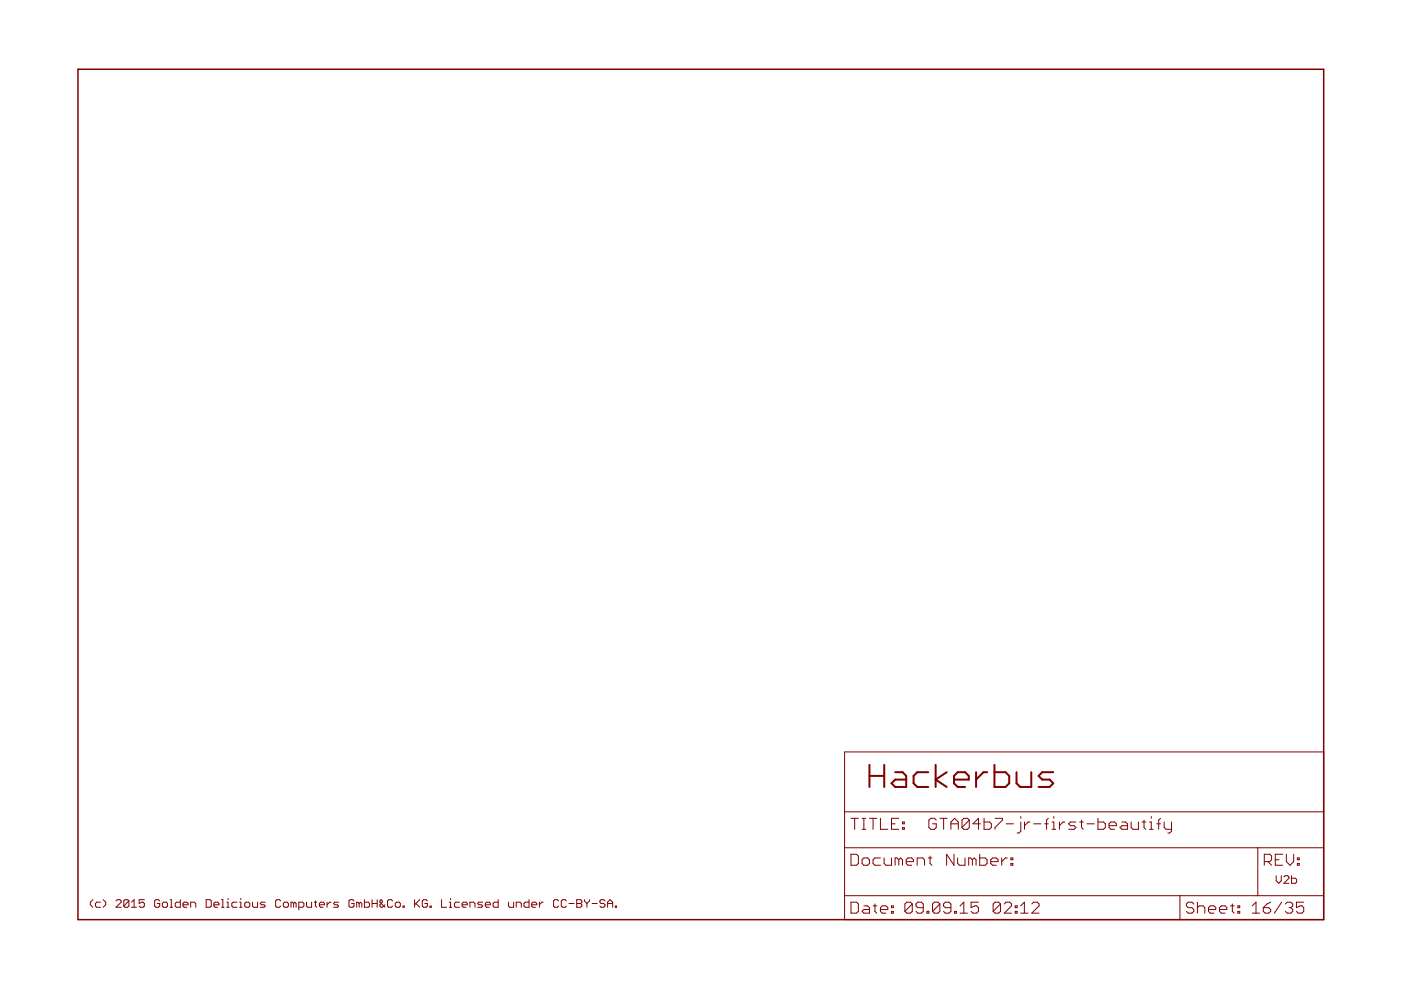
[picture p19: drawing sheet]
<svg xmlns="http://www.w3.org/2000/svg" width="297mm" height="210mm" viewBox="0 0 297 210" stroke-linecap="round" stroke-linejoin="round" font-family="sans-serif">
<g fill="none" stroke="#800000" stroke-width=".42">
<path d="M184.3 162.2v4.7M184.3 164.5h3.2M187.5 162.2v4.7M189.8 163.7h1.6l.7 .8v2.4h-2.3l-.8-.8 .8-.8h2.3M196.8 163.7h-2.3l-.8 .8v1.6l.8 .8h2.3M198.4 162.2v4.7M200.7 163.7l-2.3 1.6 2.3 1.6M202.3 165.3h3.1v-.8l-.8-.8h-1.5l-.8 .8v1.6l.8 .8h1.5M206.9 163.7v3.2M209.3 163.7h-.8l-1.6 1.6M210.8 162.2v4.7h2.4l.8-.8v-1.6l-.8-.8h-2.4M215.5 163.7v2.4l.8 .8h2.4v-3.2"/>
<path d="M223.3 163.7h-2.3l-.8 .8 .8 .8h1.5l.8 .8-.8 .8h-2.3"/>
</g>
<g fill="none" stroke="#800000" stroke-width=".21">
<path d="M179.1 159.4h101.5v35.6h-101.5zM179.1 179.7h101.5M179.1 172.1h101.5M180.4 173.5h1.6M181.2 173.5v2.3M182.8 173.5h.8M182.8 175.8h.8M183.2 173.5v2.3M184.3 173.5h1.6M185.1 173.5v2.3M186.7 173.5v2.3h1.5M189 174.7h.8"/>
<path d="M190.6 173.5h-1.6v2.3h1.6M191.3 175.5h.4v.3h-.4zM191.3 174.3h.4v.4h-.4zM198.5 173.9l-.4-.4h-.8l-.4 .4v1.6l.4 .3h.8l.4-.3v-.8h-.8M199.3 173.5h1.5M200.1 173.5v2.3M201.6 175.8v-1.5l.8-.8 .8 .8v1.5M201.6 174.7h1.6M205.5 173.9l-.4-.4h-.8l-.3 .4v1.6M205.5 173.9v1.6l-.4 .3h-.8l-.3-.3M205.5 173.9l-1.5 1.6M207.9 174.7h-1.6l1.2-1.2v2.3"/>
<path d="M208.6 173.5v2.3h1.2l.4-.3v-.8l-.4-.4h-1.2M211 173.5h1.5v.4l-1.5 1.6v.3M213.3 174.7h1.6M216.4 174.3v1.9l-.4 .4h-.4M216.4 173.1v.4M217.2 174.3v1.5M218.4 174.3h-.4l-.8 .8M219.2 174.7h1.5M221.5 174.7h.8M222.3 173.5l-.4 .4v1.9M223.1 175.8h.7M223.1 174.3h.3v1.5"/>
<path d="M223.4 173.1v.4M224.6 174.3v1.5M225.8 174.3h-.4l-.8 .8M228.1 174.3h-1.2l-.3 .4 .3 .4h.8l.4 .4-.4 .3h-1.1M228.9 174.3h.8M229.3 173.9v1.6l.4 .3M230.5 174.7h1.5M232.8 173.5v2.3h1.2l.4-.3v-.8l-.4-.4h-1.2M235.1 175.1h1.6v-.4l-.4-.4h-.8l-.4 .4v.8l.4 .3h.8M237.9 174.3h.7l.4 .4v1.1h-1.1l-.4-.3 .4-.4h1.1M239.8 174.3v1.2l.4 .3h1.2v-1.5M242.1 174.3h.8"/>
<path d="M242.5 173.9v1.6l.4 .3M243.7 175.8h.8M243.7 174.3h.4v1.5M244.1 173.1v.4M245.3 174.7h.7M246 173.5l-.3 .4v1.9M246.8 174.3v1.2l.4 .3h1.2M248.4 174.3v1.9l-.4 .4h-.4M266.7 179.7v10.2M19.7 190.8l-.5 .5v.5l.5 .6M21.3 191.3h-.8l-.3 .3v.5l.3 .3h.8M21.9 190.8l.5 .5v.5l-.5 .6"/>
<path d="M24.6 191l.3-.2h.5l.3 .2v.3l-1.1 1.1h1.1M27.3 191v1.1l-.2 .3h-.6l-.3-.3M27.3 191l-.2-.2h-.6l-.3 .2v1.1M27.3 191l-1.1 1.1M27.9 192.4h1.1M27.9 191.3l.5-.5v1.6M30.6 190.8h-1.1v.8l.6-.3h.2l.3 .3v.5l-.3 .3h-.5l-.3-.3M33.9 191l-.3-.2h-.5l-.3 .2v1.1l.3 .3h.5l.3-.3v-.5h-.6M34.4 191.6l.3-.3h.5l.3 .3v.5l-.3 .3h-.5l-.3-.3zM36.1 192.4h.5M36.1 190.8h.2v1.6M38.2 190.8v1.6h-.8l-.3-.3v-.5l.3-.3h.8"/>
<path d="M38.8 191.8h1.1v-.2l-.3-.3h-.5l-.3 .3v.5l.3 .3h.5M40.4 192.4v-1.1h.8l.3 .3v.8M43.7 190.8h.8l.3 .2v1.1l-.3 .3h-.8zM45.3 191.8h1.1v-.2l-.3-.3h-.5l-.3 .3v.5l.3 .3h.5M47 192.4h.5M47 190.8h.2v1.6M48.1 191.3h.2v1.1M48.1 192.4h.5M48.3 190.5v.3M50.2 191.3h-.8l-.3 .3v.5l.3 .3h.8M50.8 191.3h.3v1.1M50.8 192.4h.5"/>
<path d="M51.1 190.5v.3M51.9 191.6l.3-.3h.5l.3 .3v.5l-.3 .3h-.5l-.3-.3zM53.5 191.3v.8l.3 .3h.8v-1.1M56.2 191.3h-.8l-.2 .3 .2 .2h.6l.2 .3-.2 .3h-.8M59.5 191l-.3-.2h-.5l-.3 .2v1.1l.3 .3h.5l.3-.3M60.1 191.6l.2-.3h.6l.3 .3v.5l-.3 .3h-.6l-.2-.3zM62.3 191.6l-.3-.3h-.3v1.1M62.3 191.6v.8M62.3 191.6l.2-.3 .3 .3v.8M63.4 192.4h.8l.2-.3v-.5l-.2-.3h-.8v1.6M65 191.3v.8l.3 .3h.8v-1.1M66.6 191.3h.6"/>
<path d="M66.9 191v1.1l.3 .3M67.7 191.8h1.1v-.2l-.3-.3h-.5l-.3 .3v.5l.3 .3h.5M69.3 191.3v1.1M70.2 191.3h-.3l-.6 .5M71.8 191.3h-.8l-.3 .3 .3 .2h.5l.3 .3-.3 .3h-.8M75.1 191l-.3-.2h-.5l-.3 .2v1.1l.3 .3h.5l.3-.3v-.5h-.6M76.2 191.6l-.3-.3h-.3v1.1M76.2 191.6v.8M76.2 191.6l.2-.3 .3 .3v.8M77.3 190.8v1.6h.8l.2-.3v-.5l-.2-.3h-.8M78.9 191.6h1.1M78.9 190.8v1.6"/>
<path d="M80 190.8v1.6M81.6 191.8l-.5 .6h-.3l-.3-.3v-.3l.6-.5v-.3l-.3-.2-.3 .2v.3l1.1 1.1M83.2 191l-.2-.2h-.6l-.2 .2v1.1l.2 .3h.6l.2-.3M84.1 191.3h.5l.3 .3v.5l-.3 .3h-.5l-.3-.3v-.5zM85.4 192.1h.3v.3h-.3zM87.9 190.8v1.6M88.2 191.6l.8 .8M89 190.8l-1.1 1M90.6 191l-.3-.2h-.5l-.3 .2v1.1l.3 .3h.5l.3-.3v-.5h-.5M91.2 192.1h.2v.3h-.2zM93.6 190.8v1.6h1.1M95.3 191.3h.2v1.1"/>
<path d="M95.3 192.4h.5M95.5 190.5v.3M97.4 191.3h-.8l-.2 .3v.5l.2 .3h.8M98 191.8h1.1v-.2l-.3-.3h-.5l-.3 .3v.5l.3 .3h.5M99.6 192.4v-1.1h.8l.3 .3v.8M102.3 191.3h-.8l-.2 .3 .2 .2h.6l.2 .3-.2 .3h-.8M102.9 191.8h1.1v-.2l-.3-.3h-.5l-.3 .3v.5l.3 .3h.5M105.6 190.8v1.6h-.8l-.3-.3v-.5l.3-.3h.8M107.8 191.3v.8l.3 .3h.8v-1.1M109.5 192.4v-1.1h.8l.2 .3v.8M112.2 190.8v1.6h-.8l-.3-.3v-.5l.3-.3h.8M112.7 191.8h1.1v-.2l-.3-.3h-.5l-.3 .3v.5l.3 .3h.5"/>
<path d="M114.4 191.3v1.1M115.2 191.3h-.3l-.5 .5M118.4 191l-.2-.2h-.6l-.2 .2v1.1l.2 .3h.6l.2-.3M120.1 191l-.3-.2h-.5l-.3 .2v1.1l.3 .3h.5l.3-.3M120.6 191.6h1.1M122.3 190.8h.8l.3 .2v.3l-.3 .3 .3 .2v.3l-.3 .3h-.8zM122.3 191.6h.8M123.9 190.8v.2l.5 .6M124.4 191.6v.8M125 190.8v.2l-.6 .6M125.5 191.6h1.1M128.3 191l-.3-.2h-.6l-.2 .2v.3l.2 .3h.6l.3 .2v.3l-.3 .3h-.6l-.2-.3"/>
<path d="M128.8 191.6h1.1M128.8 192.4v-1.1l.5-.5 .6 .5v1.1M130.5 192.1h.2v.3h-.2zM179.1 189.9h101.5M180.4 191.3h1.2l.4 .4v1.5l-.4 .4h-1.2zM180.4 181.1h1.2l.4 .4v1.6l-.4 .4h-1.2zM182.8 182.3l.4-.4h.7l.4 .4v.8l-.4 .4h-.7l-.4-.4zM183.2 192.1h.7l.4 .3v1.2h-1.1l-.4-.4 .4-.4h1.1M185.1 192.1h.8M185.5 191.7v1.5l.4 .4M186.7 192.8h1.5v-.4l-.4-.3h-.8l-.3 .3v.8l.3 .4h.8M186.7 181.9h-1.2l-.4 .4v.8l.4 .4h1.2"/>
<path d="M187.5 181.9v1.2l.3 .4h1.2v-1.6M189 192.1h.4v.3h-.4zM189 193.2h.4v.4h-.4zM190.6 182.3l-.4-.4h-.4v1.6M190.6 182.3l.4-.4 .3 .4v1.2M190.6 182.3v1.2M192.1 182.7h1.6v-.4l-.4-.4h-.8l-.4 .4v.8l.4 .4h.8M193.4 191.7l-.4-.4h-.7l-.4 .4v1.5M193.4 191.7v1.5l-.4 .4h-.7l-.4-.4M193.4 191.7l-1.5 1.5M194.5 183.5v-1.6h1.1l.4 .4v1.2M195.7 192.4h-1.1l-.4-.3v-.4l.4-.4h.8l.3 .4v1.5l-.3 .4h-.8l-.4-.4"/>
<path d="M196.5 193.2h.4v.4h-.4zM196.8 181.9h.8M197.2 181.5v1.6l.4 .4M199.3 191.7l-.4-.4h-.8l-.4 .4v1.5M199.3 191.7v1.5l-.4 .4h-.8l-.4-.4M199.3 191.7l-1.6 1.5M201.6 192.4h-1.2l-.4-.3v-.4l.4-.4h.8l.4 .4v1.5l-.4 .4h-.8l-.4-.4M202.3 181.1v2.4l-1.6-2.4v2.4M202.4 193.2h.4v.4h-.4zM203 181.9v1.2l.4 .4h1.2v-1.6M203.6 193.6h1.5M203.6 192.1l.7-.8v2.3"/>
<path d="M206.2 182.3l-.4-.4h-.4v1.6M206.2 182.3v1.2M206.2 182.3l.3-.4 .4 .4v1.2M207.5 191.3h-1.6v1.1l.8-.3h.4l.4 .3v.8l-.4 .4h-.8l-.4-.4M207.7 181.1v2.4h1.2l.4-.4v-.8l-.4-.4h-1.2M210.1 182.7h1.5v-.4l-.4-.4h-.8l-.3 .4v.8l.3 .4h.8M212.1 191.7l-.4-.4h-.7l-.4 .4v1.5M212.1 191.7v1.5l-.4 .4h-.7l-.4-.4M212.1 191.7l-1.5 1.5M212.4 181.9v1.6M212.9 191.7l.4-.4h.8l.4 .4v.4l-1.6 1.5h1.6M213.6 181.9h-.4l-.8 .8"/>
<path d="M214.3 183.1h.4v.4h-.4zM214.3 181.9h.4v.4h-.4zM215.2 192.1h.4v.3h-.4zM215.2 193.2h.4v.4h-.4zM216.4 193.6h1.6M216.4 192.1l.8-.8v2.3M218.8 191.7l.3-.4h.8l.4 .4v.4l-1.5 1.5h1.5M250.2 189.9v5.1M253.1 191.7l-.4-.4h-.8l-.4 .4v.4l.4 .3h.8l.4 .4v.4l-.4 .4h-.8l-.4-.4M253.9 192.4l.4-.3h.8l.3 .3v1.2M253.9 191.3v2.3M256.2 192.8h1.6v-.4l-.4-.3h-.8l-.4 .3v.8l.4 .4h.8"/>
<path d="M258.6 192.8h1.5v-.4l-.4-.3h-.7l-.4 .3v.8l.4 .4h.7M260.9 192.1h.8M261.3 191.7v1.5l.4 .4M262.4 192.1h.4v.3h-.4zM262.4 193.2h.4v.4h-.4zM265.5 193.6h1.6M265.5 192.1l.8-.8v2.3M267.8 192.4h1.2l.4 .4v.4l-.4 .4h-.8l-.4-.4zM268.1 182.7h1.1l.4-.4v-.8l-.4-.4h-1.1v2.4M268.8 182.7l.8 .8M269.4 191.3l-.8 .4-.8 .7M270.4 182.3h.8"/>
<path d="M270.6 185.7v1.1l.5 .5 .6-.5v-1.1M271.7 191.3l-1.5 2.3M271.9 181.1h-1.5v2.4h1.5M272.2 185.9l.3-.2h.5l.3 .2v.3l-1.1 1.1h1.1M272.5 191.7l.4-.4h.8l.4 .4v.4l-.4 .3M272.7 181.1v1.6l.8 .8 .8-.8v-1.6M273.3 192.4h.4M273.7 192.4l.4 .4v.4l-.4 .4h-.8l-.4-.4M273.8 185.7v1.6h.9l.2-.3v-.5l-.2-.3h-.9M275.1 183.1h.4v.4h-.4zM275.1 181.9h.4v.4h-.4zM276.4 191.3h-1.5v1.1l.7-.3h.4l.4 .3v.8l-.4 .4h-.7l-.4-.4"/>
</g>
<path d="M16.5 14.7h264.1v180.3h-264.1z" fill="none" stroke="#800000" stroke-width=".32"/>
</svg>
